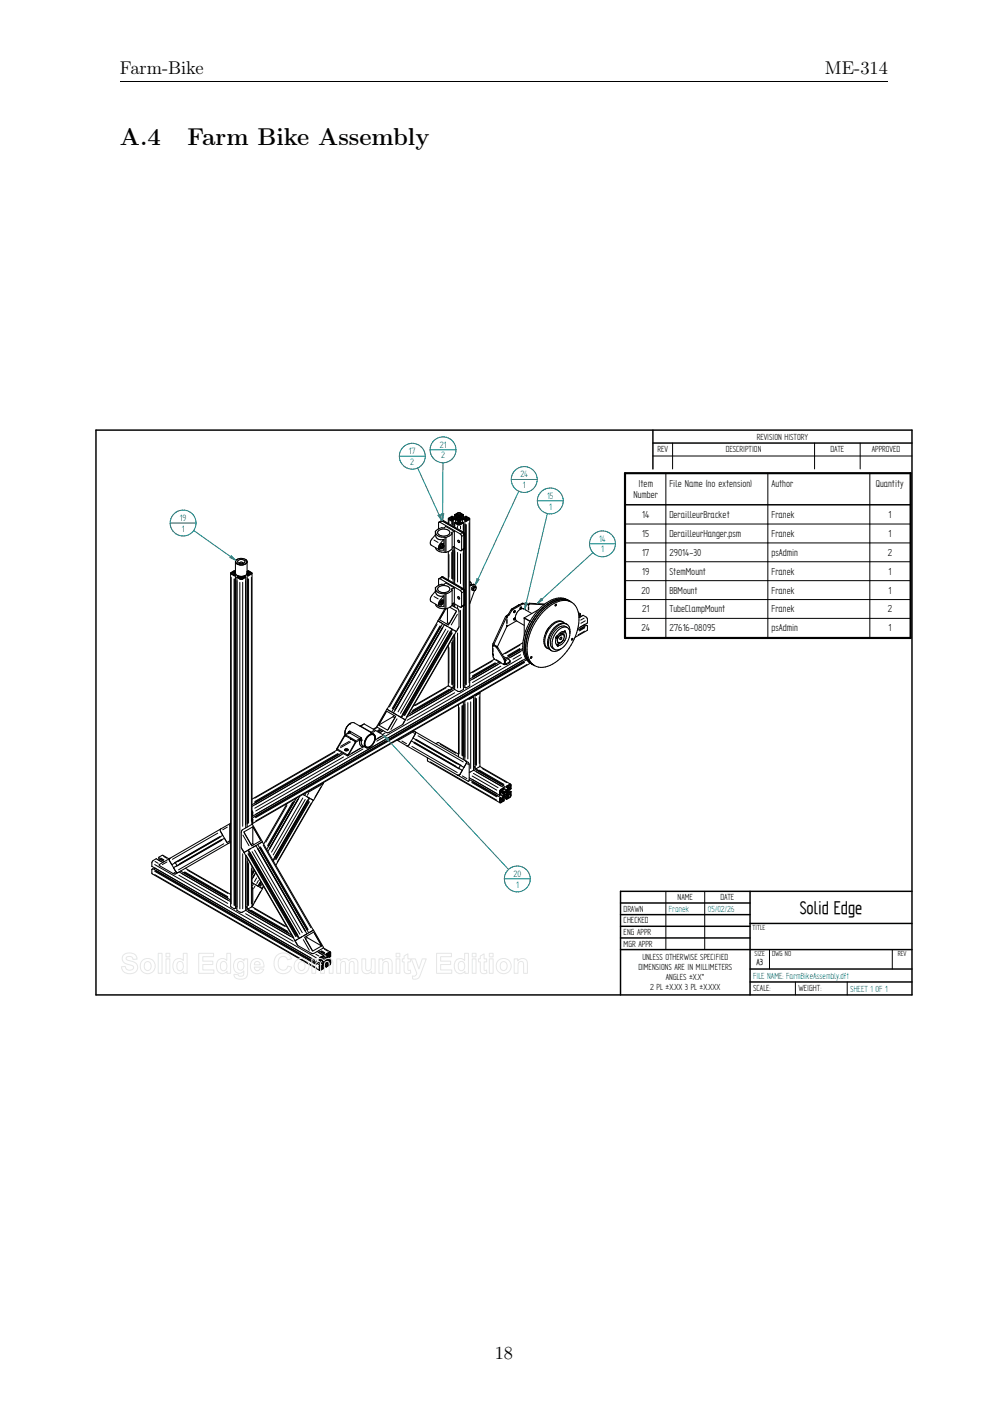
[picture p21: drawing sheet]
<svg xmlns="http://www.w3.org/2000/svg" width="210mm" height="297mm" viewBox="0 0 210 297" stroke-linecap="round" stroke-linejoin="round" font-family="sans-serif">
<defs><g id="words">
<g font-size="5.1">
<text x="25" y="30.1">A.4</text>
<text x="39.1" y="30.1">Farm Bike Assembly</text>
</g>
<text font-size="4.3" x="166.6" y="190.5">Solid Edge</text>
<g font-size="3.8">
<text x="25" y="15.5">Farm-Bike</text>
<text x="171.9" y="15.5">ME-314</text>
<text x="103.1" y="283.2">18</text>
</g>
<g font-size="2.4">
<text x="133" y="101.4">Item</text>
<text x="139.5" y="101.4">File Name (no extension)</text>
<text x="160.7" y="101.4">Author</text>
<text x="182.5" y="101.4">Quantity</text>
<text x="132" y="103.9">Number</text>
<text x="133.8" y="108">14</text>
<text x="139.5" y="108">DerailleurBracket</text>
<text x="160.7" y="108">Franek</text>
<text x="185.1" y="108">1</text>
<text x="133.8" y="111.9">15</text>
<text x="139.5" y="111.9">DerailleurHanger.psm</text>
<text x="160.7" y="111.9">Franek</text>
<text x="185.1" y="111.9">1</text>
<text x="133.8" y="115.8">17</text>
<text x="133.8" y="119.8">19</text>
<text x="139.5" y="115.8">29014-30</text>
<text x="139.5" y="119.8">StemMount</text>
<text x="160.7" y="115.8">psAdmin</text>
<text x="160.7" y="119.8">Franek</text>
<text x="184.9" y="115.8">2</text>
<text x="185.1" y="119.8">1</text>
<text x="133.6" y="123.7">20</text>
<text x="139.5" y="123.7">BBMount</text>
<text x="160.7" y="123.7">Franek</text>
<text x="185.1" y="123.7">1</text>
<text x="133.6" y="131.6">24</text>
<text x="133.8" y="127.6">21</text>
<text x="139.5" y="127.6">TubeClampMount</text>
<text x="139.5" y="131.6">27616-08095</text>
<text x="160.7" y="127.6">Franek</text>
<text x="160.7" y="131.6">psAdmin</text>
<text x="184.9" y="127.6">2</text>
<text x="185.1" y="131.6">1</text>
</g>
<g font-size="2.2" fill="#008080">
<text x="85.2" y="94.6">17</text>
<text x="91.6" y="93.3">21</text>
<text x="91.9" y="95.5">2</text>
<text x="85.5" y="96.9">2</text>
<text x="108.4" y="99.5">24</text>
<text x="108.9" y="101.7">1</text>
<text x="114" y="104">15</text>
<text x="114.4" y="106.2">1</text>
<text x="37.5" y="108.6">19</text>
<text x="37.9" y="110.8">1</text>
<text x="124.8" y="112.9">14</text>
<text x="125.2" y="115.1">1</text>
<text x="107" y="182.7">20</text>
<text x="107.5" y="185">1</text>
</g>
<g font-size="2.1">
<text x="137" y="94.3">REV</text>
<text x="151.2" y="94.3">DESCRIPTION</text>
<text x="157.6" y="91.6">REVISION HISTORY</text>
<text x="173" y="94.3">DATE</text>
<text x="181.6" y="94.3">APPROVED</text>
<text x="129.9" y="190">DRAWN</text>
<text x="141.2" y="187.6">NAME</text>
<text x="150.1" y="187.6">DATE</text>
<text x="129.9" y="192.5">CHECKED</text>
<text x="129.9" y="194.9">ENG APPR</text>
<text x="129.9" y="197.3">MGR APPR</text>
<text x="133" y="202.2">DIMENSIONS ARE IN MILLIMETERS</text>
<text x="133.8" y="200.1">UNLESS OTHERWISE SPECIFIED</text>
<text x="157.6" y="201.1">A3</text>
<text x="135.5" y="206.4">2 PL ±X.XX 3 PL ±X.XXX</text>
<text x="138.7" y="204.3">ANGLES ±X.X°</text>
<text x="156.9" y="206.6">SCALE:</text>
<text x="166.4" y="206.6">WEIGHT:</text>
</g>
<g font-size="2.1" fill="#008080">
<text x="139.4" y="190.1">Franek</text>
<text x="147.5" y="190.1">05/02/26</text>
<text x="156.9" y="204">FILE NAME: FarmBikeAssembly.dft</text>
<text x="177.2" y="206.7">SHEET 1 OF 1</text>
</g>
<g font-size="1.7">
<text x="156.8" y="193.9">TITLE</text>
<text x="157.2" y="199.3">SIZE</text>
<text x="160.8" y="199.3">DWG NO</text>
<text x="187" y="199.3">REV</text>
</g>
</g></defs>
<g fill="none" stroke="#000" stroke-width=".31">
<path d="M20 89.6h170v117.8h-170zM136 89.6v8.1M136 92.3h54M129.3 188.2h27M129.3 190.6h27M129.3 193.1h27M129.3 195.5h27M129.3 197.9h60.7M156.3 185.8v21.6M156.3 192.5h33.7M190 185.8h-60.7v21.6M156.3 202h33.7"/>
<path d="M156.3 204.7h33.7"/>
</g>
<g fill="none" stroke="#000" stroke-width=".21">
<path d="M136 95h54M140.1 92.3v5.4M169.7 92.3v5.4M179.2 92.3v5.4M48.3 119.4v.1M48.4 119.4v.2M48.5 119.4v.2M48.7 119.1v.2M48.7 119.7v.1M48.8 119.4v.1M48.8 119.7v.1M48.9 119.2v.1"/>
<path d="M48.9 119.4v.1M48.9 119.7h.1M49 119.2v.1M51.5 119.2v.1M51.6 119.2v.1M51.6 119.7h.1M51.7 119.4v.1M51.7 119.2v.1M51.7 119.7v.1M51.8 119.4v.1M51.8 119.1v.2M51.9 119.7v.1"/>
<path d="M52 119.4v.2M52.1 119.4v.2M52.3 119.4v.1M90.4 112.6l.9 .5M91.7 114.1h.1M91.9 113.5l-.2 .6M92 108.6l-.2 .2M92.3 108.5l-.1 .1M92.3 113.4v.1M93.5 108.5v.4M93.5 115.6v4.7M93.6 108.1v.1"/>
<path d="M93.8 108v.2M93.9 108v.2M94 107.8v.1M94 108.4v.1M94.1 108.9v.4M94.1 115.1v5.5M94.1 108.1v.1M94.2 108.3v.1M94.2 107.9h.1M94.2 108.1v.1M94.2 108.9v.4M94.2 114.7v6"/>
<path d="M94.3 108.3v.1M94.3 107.9v.1M94.4 107.8v.1M94.4 108.8v.6M94.4 114.7v6M94.5 108.1v.1M94.7 107.5v.3M94.7 109.2v.4M94.7 114.8v6.1M94.9 108.4v.3M94.9 107.6v.3M94.9 108.1v.1"/>
<path d="M95 108.4v.3M95 107.6v.2M95 107.2v.1M95 108.1v.1M95.1 107.5v.3M95.1 109v.1M95.2 108.1l-.1 .1M95.2 108.2h.1M95.2 107.1h.1M95.2 109.1v.1M95.3 107.4v.3M95.3 109.6v.4"/>
<path d="M95.3 115.1v6.2M95.4 108.7v.2M95.4 107.4v.2M95.4 107.1v.1M95.5 107.8v.1M95.5 109.1v.2M95.5 108.4v.1M95.5 107.6v.2M95.5 109.1v.1M95.6 108.5v.2M95.6 107.5v.3M95.6 109v.2"/>
<path d="M95.7 107.6v.2M95.7 109v.2M95.7 108.5v.2M95.8 108.4v.1M95.8 107.8v.1M95.8 109.1v.1M95.8 108.7v.2M95.9 107v.1M95.9 107.4v.2M95.9 108.6v.3M95.9 109.7v.5M95.9 115.4v6.2"/>
<path d="M96 107.4v.3M96 107.1h.1M96 109.1v.1M96 108.2h.1M96.1 108.1v.1M96.2 107.5v.3M96.2 109v.1M96.2 111.1l-.2 .1M96.2 108.1v.1M96.2 107.2v.1M96.3 107.6v.2M96.3 108.4v.3"/>
<path d="M96.4 108.1v.1M96.4 107.6v.3M96.4 108.4v.3M96.5 110.9l-.1 .1M96.5 114.4l-.2 .1M96.5 111.6l-.2 .1M96.5 107.5v.4M96.5 109.5v.9M96.5 115.2v6.8M96.8 111.4l-.1 .1M96.8 108.1v.1M96.8 114.2l-.1 .1"/>
<path d="M96.9 107.9v.1M96.9 109.3v33.3M96.9 107.9h.1M97 108.3v.1M97 109.3v33.4M97 108.1v.1M97.1 107.9v.1M97.1 108.4h.1M97.1 108.1v.1M97.1 109.3v33.4M97.2 107.8v.1M97.2 108.4v.1"/>
<path d="M97.4 108v.2M97.5 108v.2M97.6 108.1v.1M97.7 109v33.3M48.2 120.3v68.1M48.8 120.7v68M48.9 120.7v68M49 120.6v68M49.4 121v68M49.5 120v.1M49.6 120.1h.1M49.7 120.3v.1"/>
<path d="M49.9 120.5v.1M50 121.4v68M50 120.2v.1M50.1 120.4v.2M50.2 120.2h.1M50.2 120.4v.2M50.3 120.4v.2M50.3 120.2h.1M50.4 120.4v.2M50.5 120.2h.1M50.5 120.2v.1M50.6 121.4v50.8"/>
<path d="M50.7 120.5v.1M50.8 120.3v.1M50.9 120.1h.1M51 120v.2M51.2 121v50.9M51.5 120.6v51.1M51.7 120.7v50.9M51.8 120.7v50.8M52.4 120.3v50.9M90.4 124.3l.9 .5M91.1 130.1l-10 17.2M91.7 130.5l-10 17.2"/>
<path d="M91.8 130.5l-10 17.2M91.9 130.6l-10 17.2M92 120.4l-.2 .2M92.2 130.8l-10 17.2M92.3 130.8l-10 17.2M92.3 120.3h-.1M92.5 127.5l-.8 1.4M92.9 131.1l-10 17.3M93.4 131.5l-10 17.2M93.5 135v7.3M93.8 131.7l-9.9 17.2M94 131.8l-10 17.2"/>
<path d="M94.1 133.9v8.8M94.1 131.9l-9.9 17.2M94.2 131.9l-9.9 17.2M94.2 125.9v.2M94.2 133.7v9M94.4 125.9v.3M94.4 133.5v9.1M94.6 132.2l-9.9 17.2M94.7 126v.3M94.7 132.9v10.1M95.1 127.5l-1.5 2.5M95.3 128l-1.3 2.3"/>
<path d="M95.3 126.4v.3M95.3 131.9v11.5M95.5 130.8l-.3 .5M95.9 127.2v16.2M96.2 122.9l-.2 .1M96.5 122.7h-.1M96.5 123.4l-.2 .1M96.5 126.1l-.2 .2M96.5 127v16M96.8 123.2l-.1 .1M96.8 126h-.1M98.6 121.8h.1"/>
<path d="M98.8 122.7v.4l.3-.2M102.5 137.8l-4.1 2.4M102.7 135.1v.8M103.2 138.1l-4.7 2.7M103.2 138.2l-4.8 2.8M103.4 134.7l-.1 .1M103.4 137.5l1 .6M103.4 138.3l-4.9 2.9M103.6 135h.1M103.8 138.5l-5.3 3.1M104.3 138.9l-5.9 3.4M105.1 138.3h.1"/>
<path d="M105.1 137.3l-.1 .1M105.2 137.7h-.1M105.3 137.6h.1M105.3 137.5v.1M105.6 129.1v.8M105.8 128.2v.1M106 128h.1M106.1 138v.1M106.4 127.3h.1M106.7 127v.1M106.7 126.9h.1M108 126.1h.1"/>
<path d="M108.3 135.3l-2.5 1.4M108.3 135.2l-2.5 1.4M108.3 134.5l-3 1.7M108.3 135.5l-2.3 1.3M108.4 135.8l-2 1.2M108.5 136.5l-1.6 .9M108.7 137.1l-30.2 17.4M108.8 125.8h.1M108.9 137.6l-55.6 32.1M109.1 137.9l-56 32.3M109.2 138l-56 32.3M109.2 126.8l.1 .1"/>
<path d="M109.3 138.1l-56 32.3M109.7 126h.1M109.8 138.5l-56.5 32.6M110.1 126.5v.6M120.8 127.9l-.1 .1M120.8 128.1l-.1 .1M120.9 128.2l-.2 .1M121.3 128.4l-.4 .2M121.7 128.8l-.7 .4M121.7 130.6l-1 .6M121.8 130.7l-1 .6M121.8 131.5l-1.4 .8"/>
<path d="M121.8 130.8l-1.1 .7M121.9 130.1l-1 .6M121.9 129.4l-.9 .5M69.8 156.7l-16.7 9.7M70.4 157.1l-17.3 9.9M70.5 157.1l-17.4 10.1M70.6 157.2l-17.5 10.1M71 157.4l-17.9 10.3M71.6 157.8l-18.5 10.6M71.9 153.4l-.1 .1M72.1 156.2l-.2 .1M72.3 156.3l-.2 .1"/>
<path d="M72.5 157.2l-.1 .1M72.5 152.8l-.3 .2M72.8 154.5l-1.8 1M72.9 152.5l-.1 .2M73 154.6l-2.1 1.2M74.7 154.3l-.3 .3M74.7 154.1l-.3 .2M75 156l-1.8 1M75 151.3h.1M75.1 153.8l-.1 .1M75.6 156.1l-22.3 12.9M75.7 151l-.4 .2"/>
<path d="M77.2 152.6h.1M77.9 152.3l-.4 .2M78.1 152.4l-.4 .2M78.4 151.7l-.3 .2M79.1 152.1l-.4 .2M79.1 152.1l-.3 .2M79.3 152.2l-.3 .2M79.4 153.4l-.8 .5M79.7 152.4l-.4 .2M80.2 152.8l-.3 .2M80.4 148.5l-1.5 2.5M82.3 149.6l-1.4 2.5"/>
<path d="M82.7 149.8l-1.3 2.2M83.7 154.4l1 .6M84.3 150.3l-.3 .5M85.8 155.6l9.5 5.4M86.1 152.7l.3 .1M86.2 154.8l9.5 5.5M86.3 154.7l8.7 5M86.6 154.2l8.7 5M86.7 154.1l9.4 5.4M87.1 153.4l9.4 5.4M89.6 158.8l13.9 8M91.7 155.1l3.2 1.9"/>
<path d="M92.9 143.3l-6.4 3.7M93.5 143.7l-7.5 4.4M94.1 143.5l-8.3 4.8M94.1 143.7l-8.4 4.8M94.2 144.1l-8.8 5M94.6 143.1h-.1M94.7 144.4l-9.9 5.7M95.6 147.5v9.6M96.2 147.1v10.4M96.4 147.1v10.4M96.5 147v10.6M96.8 143.2l-.2 .1"/>
<path d="M96.9 146.8v11M97.3 159.2l.3 .1M97.5 146.4v11.8M97.7 145.6h.1M97.8 145.5v.1M97.9 145.5v.1M98.1 146.3v13.9M98.1 145.4v.1M98.3 145.2v.1M98.7 146v13.8M98.8 159.9l.1 .1M99 145.5v13.9"/>
<path d="M99.1 145.6v13.9M99.2 144.7h.1M99.3 145.6v13.9M99.3 144.7h.1M99.5 144.6h.1M99.6 144.5v.1M99.8 144.4v.1M99.9 145.2v13.9M32.3 179.5l.6 .4M32.9 179.2l.6 .4M33.4 179.1l.5 .3M33.4 178.9l.7 .4"/>
<path d="M33.5 178.8l.7 .4M34.1 178.5l.7 .4M34.8 179.7l-1 .5M45.4 173.6l-9.5 5.5M45.8 174.4l-9.5 5.4M45.8 174.5l-8.6 5M46.1 175l-8.7 5M46.2 175.1l-9.4 5.5M46.6 175.9l-9.4 5.4M47.4 172.4l-1 .5M47.7 175.3l-.3 .2M50.4 176.9l.3 .5"/>
<path d="M50.6 177.9v11.5M50.6 174.1l1.3 2.2M50.8 173.6l1.5 2.4M51.2 178.9v10.2M51.2 178.2l10 17.3M51.5 179.5v9.1M51.7 179.8v8.9M51.7 178l9.9 17.2M51.8 180v8.7M51.8 177.9l9.9 17.2M51.9 177.8l10 17.2M52.1 177.7l9.9 17.2"/>
<path d="M52.5 169.1h.1M52.5 170.8h.1M52.5 177.5l10 17.2M52.5 171.1h.1M52.5 169.1v.1M52.6 169.7l-.1 .1M52.6 170.9h-.1M52.6 169.2l-.1 .1M52.6 169.3h-.1M52.6 171.4l-.1 .1M52.6 169.5l-.1 .1M52.6 171.2l-.1 .1"/>
<path d="M52.8 172.4l1.4 2.5M53 177.2l10 17.2M53.6 176.8l10 17.3M53.7 176.8l10 17.2M54.1 176.6l9.9 17.2M54.1 176.5l10 17.3M54.2 176.5l10 17.2M54.8 176.1l10 17.3M59.8 167.9l-4.4 7.6M61 167.2l-5.2 9M61.2 167.1l-5.4 9.2M61.4 167l-5.5 9.5"/>
<path d="M62 166.6l-5.9 10.2M62.2 166.5l-6 10.4M63.1 166.3l-6.5 11.3M63.6 166.6l-6.7 11.6M63.7 165.3l-.1 .3M64 166.9l-6.8 11.8M64.2 167l-6.9 11.9M64.3 165.3l-.3 .4M64.3 167.1l-6.9 12M64.5 167.1l-7 12.1M64.9 167.4l-7.1 12.3M66.9 164l-1.3 2.2"/>
<path d="M96.3 161.7l1 .6M98.3 163.1l5.2 3M98.3 163l5.2 3M98.3 162.4l5.2 3M98.3 162.8l5.4 3.1M98.4 161.7l5.1 3M98.6 161.2l5.2 3M99.2 160.9l5.2 2.9M99.3 160.3l5.6 3.3M99.3 160.5l5.6 3.3M99.9 160.5l5.1 3M100.5 160.2l5.1 2.9"/>
<path d="M104.1 165.2h.1M104.2 166.6h.1M104.2 165.4l.1 .1M104.2 167.1l.1 .1M104.2 165h.2M104.2 166.9l.2 .1M104.3 164.9l.1 .1M104.3 166.5h.1M104.3 164.8l.2 .2M104.3 166.8l.2 .1M104.4 164.8l.1 .1M104.4 165.8l.2 .1"/>
<path d="M104.4 166.4v.1M104.4 164.7l.1 .1M104.4 164.7h.1M104.5 165.7l.2 .1M104.5 166.7h.1M104.5 165.2l.2 .2M104.5 166.6h.1M104.5 165.2l.2 .1M104.5 164.5h.1M104.6 166.3l.2 .1M104.7 166.8l.1 .1M104.7 166.7h.1"/>
<path d="M104.7 165.1l.2 .1M104.8 164.4v.1M104.8 164.8l.1 .1M104.8 166.6h.1M104.8 165l.2 .1M104.8 166l.2 .1M104.9 165.3l.1 .1M104.9 165.4h.1M105 165.9h.1M105 165.8h.1M105 165.7l.1 .1M105 165.7h.1"/>
<path d="M105.1 165l-.1 .1M105.1 166.3l.3 .2M105.1 164.5l.2 .2M105.1 166.2l.3 .1M105.2 164.4l.2 .2M105.2 166.1l.2 .1M105.3 166.1l.2 .1M105.4 165.7h.1M105.4 165h.1M105.5 164.9v.1M105.5 165.9l.2 .2M105.6 165.6l.1 .1"/>
<path d="M105.6 165.9l.2 .1M105.6 164.7l.1 .1M105.6 165.4h.1M105.6 164.9h.1M105.6 165.4l.1 .1M105.6 165.5l.2 .1M105.6 165.4l.2 .1M105.7 164.1h.1M105.7 166.3l.1 .1M105.8 163.8l.1 .1M105.8 164h.1M105.8 164.4h.1"/>
<path d="M105.8 165.4l.2 .1M105.8 165l.3 .2M105.9 165l.2 .1M105.9 164.9l.2 .1M105.9 165.3l.2 .1M105.9 164.1l.1 .1M105.9 166.2l.1 .1M106 164.8l.3 .1M106 164.1h.1M106 166.1h.1M106 163.8l.2 .1M106.1 164.3l.1 .1"/>
<path d="M106.1 164.4l.1 .1M106.1 163.7l.2 .1M106.2 164.2v.1M106.2 163.6l.1 .1M106.2 164.1l.2 .1M106.2 165.7h.1M106.3 165.3h.1M106.3 165.6h.1M32.2 182.3l33.7 19.4M32.2 180.2l33.7 19.4M32.2 181.6l33.7 19.4M32.2 180.9l33.7 19.4"/>
<path d="M32.3 181.5l33.7 19.4M32.4 181.4l33.7 19.5M36.5 181.8l-.3 .2M37.3 182.4l10.1 5.9M37.9 182.1l9.5 5.5M38.2 181.9l9.2 5.3M38.4 181.8l9 5.2M38.5 181.7l8.9 5.2M39.1 181.4l8.3 4.8M49.1 189.3h.2M51.2 190.4l9.9 5.8M51.3 189.1l.1 .1"/>
<path d="M51.7 190.1l8.8 5.1M51.8 189.7l8.4 4.9M51.8 189.5l8.3 4.8M52.4 189.7l7.5 4.4M52.4 181v7.4M52.8 181.4l-.2 .3M52.8 184.3l-.2 .3M52.8 181.5l-.2 .4M52.9 181.7l-.3 .4M53 189.4l6.3 3.7M53 182.2l-.3 .6M53.1 182.3l-.4 .6"/>
<path d="M53.1 184.7l-.3 .5M53.5 183l-.5 .7M53.8 183.5l-.3 .6M54.2 183.9l-.3 .5M54.3 185.8l-1.3 2.2M54.3 184.1l-.2 .4M54.4 184.3l-.2 .4M54.5 184.4l-.2 .3M54.8 184.8l-.1 .3M61.6 196.3l.3 .5M63.2 195.8l1.3 2.3M63.6 195.6l1.4 2.5"/>
<path d="M65.5 194.5l1.5 2.5M65.8 198.9l.7 .4M66.4 198.5l.6 .4M66.7 199.8l.2 .1M66.8 199.8l.1 .1M66.8 198.4l.7 .4M66.8 199.7l.2 .1M66.8 200l-.2-.1 .2 .1M66.8 199.6l.2 .1M66.9 198.3l.7 .4M67 199.4v.1M67 198.2l.7 .4"/>
<path d="M67.2 199.8l.1 .1M67.2 199.4h.1M67.2 199.7l.2 .1M67.2 200l.2 .1M67.5 199.5l.3 .1M67.6 199.4l.2 .1M67.6 197.8l.7 .4M67.9 200h.1M67.9 199.9v.1M67.9 199.9h.1M68 199.8h.1M68 199.7h.1"/>
<path d="M68.2 199v.1M68.2 198.9h.1M68.2 198.8l.1 .1M68.2 199.3l.1 .1M68.3 199.9l.2 .2M68.3 199.8l.3 .2M68.3 199.1h.2M68.4 199.7l.3 .2M68.4 199h.1M68.5 198.8l.2 .1M68.5 199.3l.1 .1M68.5 199.3h.1"/>
<path d="M68.5 198.7l.2 .1M68.6 199.2h.1M68.7 198.6h.1M68.7 199.1h.1M138.7 185.8v12.1M146.8 185.8v12.1M160.3 198v4M185.9 198v4M66.6 200.1v.1M66.6 201.5l.1 .1M66.6 200.4h.1M66.6 202l.1 .1"/>
<path d="M66.7 201.9l.2 .1M66.7 201.5h.1M66.7 201.8l.2 .1M66.8 201.4h.1M66.8 200.7l.3 .2M66.9 200.6l.2 .1M66.9 201.6l.1 .1M66.9 201.5l.2 .1M66.9 200.2l.2 .1M67.1 201.3l.1 .1M67.1 201.8l.1 .1M67.1 201.7h.1"/>
<path d="M67.2 200.1l.1 .1M67.2 201.6h.1M67.3 201.5v.1M67.3 200.9l.1 .1M67.3 200.3h.1M67.4 200.7l.1 .1M67.4 200.7h.1M67.4 200.9h.1M67.5 200.7h.1M67.5 200h-.1M67.5 201.3l.3 .1M67.6 201.1l.2 .2"/>
<path d="M67.7 201l.2 .2M67.7 201l.2 .1M67.9 200.6v.1M67.9 200.6h.1M67.9 200.6l.2 .1M67.9 200.9l.3 .1M68 200.8l.2 .1M68 200.3l.1 .1M68 200.5l.2 .2M68 200.5l.2 .1M68.1 201.3h.1M68.3 200.2l.2 .2"/>
<path d="M68.3 200.3l.2 .2M68.3 200l.2 .1M68.4 201.2h.1M68.4 201l.1 .1M68.7 200.6l.1 .1M68.7 200.2l.1 .1M68.8 200.5h.1M165.7 204.7v2.7M176.5 204.7v2.7"/>
</g>
<g fill="none" stroke="#000" stroke-width=".22">
<path d="M48 119.5l.8 .5 .2-.1M48 119.5v69.4l.8 .5 .2-.1v-69.4M48.2 119.4a.48 .48 0 0 1 .7 .1 .48 .48 0 0 1-.7 0zM48.7 119.1v.2h.3M48.7 119.1v.2M48.7 119.1h.3l-.2-.1-.8 .5M48.9 119.5h.1M49 119.5h.1M49 119.4l.4 .5 .9 .3M49 117.1v2.4M49.1 119.6l-.5 .2 .4 .1M49.4 119.9v.1"/>
<path d="M49.4 116.6l-.4 .5M49.6 116.8a.9 .9 0 0 1 1.4 .3 .91 .91 0 0 1-1.5-.1zM50.6 117.4a.37 .37 0 0 0-.3-.3 .37 .37 0 0 0-.4 .3M51.1 120l-.8 .2M51.1 120h.1M51.1 116.6l.2 .1M51.1 116.6h.1M51.3 116.7a1.52 1.52 0 0 0-2.2 .3 1.33 1.33 0 0 0 2.2 .4l.1-.4M51.3 116.7l.2 .3M51.4 119.6l.5 .2h-.4M51.5 119.4h.1M51.5 119.4a1.33 1.33 0 0 1-1.9 .6"/>
<path d="M51.5 117a1.42 1.42 0 0 1-2.3 .4l-.2-.3M51.5 117.1v2.3M51.5 119.1v.2M51.5 119.5h.1M51.5 119.9v52.5M51.5 119.1h.3M51.5 119h.3l.7 .5M51.5 119.8v.1M51.5 119v.1M51.6 119.5h.1M51.6 119.4l.5-.2 .3 .3a.46 .46 0 0 1-.8 0zM51.8 119.1v.2"/>
<path d="M51.8 119.1v.2h-.3M52.5 119.5v52.3M52.5 119.5l-.7 .5-.3-.1M90.7 110.7l.9-.6 .9-.1 .4-.3 1.8 1.1M90.7 110.7v.7M90.7 110.7v.8M90.7 111.4a1.18 1.18 0 0 0 1.8 1M90.7 114.1a1.7 1.7 0 0 0 2 1M90.7 111.4l-1 1.3v.7l.1 .2 1.7 1M90.8 111.1a1.68 1.68 0 0 0 1.9 .9M91.3 110.7a1.58 1.58 0 0 1 2.4 .3 1.47 1.47 0 0 1-2.5 0zM91.5 108.8l-.1 1.4"/>
<path d="M91.5 108.8l4.5 2.6 .2 .4-.1 3M91.6 114.1l.1 .1M91.7 113.7l-.1 .2M91.9 114.3h.1M91.9 108.6l4.6 2.5 .2 .4-.1 3M91.9 108.6l-.4 .2M91.9 108.6l.4-.1 4.3 2.5 .2 .4v2.8l-.2 .3M92 114.2h-.4M92 114.2h.1M92.1 114.2v-.3l.3-.2 .1 1-.9-.1M92.1 114.2h.1M92.2 113.3h.1"/>
<path d="M92.2 113.3l-.3 .1M92.2 113.3l.2 .3M92.3 114.2h-.1M92.4 113.6v-.3h-.4l-.4 .5v.5h.4M92.4 113.6l-.3-.1-.3 .3v.2l.3 .2-.1 .1M92.4 113.6l.1 .1M92.4 113.6l-.3 .2-.1 .4M92.5 112.4v1.3M92.5 113.7v.1M92.5 112.4l-1.1 1.3v.7l.2 .2M92.5 113.9l-.3 .3M92.7 115.1h.2"/>
<path d="M92.7 112v3.1M92.7 112h.2M92.9 112v3.1M93.4 108.1l.7 .6 .3-.2M93.4 108.1v1M93.4 114.9v6M93.6 108l.3-.1 .4 .3-.5 .2-.3-.2zM94.1 107.8v.2M94.1 111v.2M94.2 111.3l-1.3 .7M94.2 111.3v3.1l-1.3 .7M94.4 107.7l-.3-.1-.7 .5"/>
<path d="M94.4 107.7l-.3 .1M94.4 108.5h-.4l.2-.2a1.18 1.18 0 0 1 1.2 .3v.4h-.4l.1-.1M94.4 108.2h.1M94.4 107.7v.3M94.4 108.5v1.2M94.4 114v7.5M94.4 108.2h.6M94.5 114l1.6 .8M94.7 110.8v3.1l-.5 .2M94.7 110.8l-.6 .1 .1 .4M94.7 107.3l.2 .1 .2-.1M94.7 107.3v.7"/>
<path d="M94.7 109v.8M94.7 114.1v7.5M95 108.2h.1M95 108l-.6 .2M95 108h.1M95 108l.2 .2M95.1 107.3v.6M95.1 108.9v.2M95.1 107.3h-.1h.4v.4l-.4 .3h-.8l-.2-.1 .1-.1M95.1 108.9l-.4 .1M95.2 107.1l.3 .2M95.2 108.2h-.2"/>
<path d="M95.2 107.1l.5-.2 .3 .2M95.2 109.1l.4-.2 .4 .2M95.2 107.1h.1M95.2 109.1v.1M95.3 108.1l.2-.1 .4 .1a.28 .28 0 0 1-.3 .2 .28 .28 0 0 1-.3-.2zM95.4 107.8h.1M95.4 112.6l.3 .2v.3l-.3-.2zM95.5 107.8h-.1M95.5 107.8h.1M95.5 107.9h.1M95.5 108.4v.1M95.5 108.5v.3"/>
<path d="M95.5 108.5h.1M95.5 107.9h.3M95.5 108.4l.3 .1M95.5 108.4h.1M95.5 107.5v.3M95.5 107.3v.1M95.5 108.8h.1M95.5 107.5h.3v.4M95.5 107.5h.1M95.8 107.7v.1M95.8 107.8h.1M95.8 108.5h.1"/>
<path d="M95.8 107.9h.1M95.8 108.5v.3h-.3M96 107.1h.1M96 109.1v.1M96 108.2h.2M96 107.1l-.5 .3M96 109.2l-.5 .1-.3-.1M96.2 107.3v.6M96.2 108.9v.2M96.2 107.3h.1l-.5 .1 .1 .4a1.2 1.2 0 0 0 1.3 .1l-.1-.1M96.2 108.9l.3 .1M96.2 108l-.1 .2"/>
<path d="M96.2 108h.1M96.2 108l.7 .2h-.7M96.5 109l-.9 .4-.9-.4M96.5 107.3l-.2 .1-.1-.1M96.5 107.3v.7M96.5 107.3l-.9-.5-.9 .5M96.5 109v1.9M96.5 114.5v8.2M96.6 114.5l-.5 .3M96.9 108.5l.4-.1-.3-.1a1.09 1.09 0 0 0-1.2 .3l.1 .4h.4l-.1-.1M96.9 107.7l.2-.1 .8 .5M96.9 107.7v.3"/>
<path d="M96.9 107.7v.1M96.9 108.1l.6-.2 .2 .3-.3 .2zM97.1 107.8h-.2M97.1 107.8v.2M97.9 108.1l-.8 .6-.2-.2M97.9 108.1v34.7l-.8 .6-.2-.2v-34.7M49.4 120.3v69.4l.9 .5 .9-.5M49.7 120.3v.1M49.7 120.3l-.1-.1-.2 .1M49.9 120.5l.3-.3 .5 .3a.46 .46 0 0 1-.8 0zM50.1 120.1l-.2 .3h-.3l.1-.1M50.2 120.2h.1"/>
<path d="M50.4 120.2v.1M50.4 120.1l-.1 .1M50.5 120.1l.1 .3h.3l-.1-.1M50.8 120.3l.2-.1 .2 .1M50.8 120.3v.1M51.2 120.3l-.9 .5-.9-.5M51.2 120.3v52.3M90.7 122.5v.8M90.7 122.5l.9-.6 .9-.1 .4-.3 1.8 1M90.7 122.5v.7M90.7 125.9a1.67 1.67 0 0 0 2 1M90.8 122.8a1.65 1.65 0 0 0 1.9 .9"/>
<path d="M91.2 129.4l3.8 2.2M91.3 122.4a1.73 1.73 0 0 1 2.4 .2 1.02 1.02 0 0 1-1.4 .9l-1-.4-.1-.3zM91.5 120.6l-.1 1.4M91.5 120.6l4.5 2.5 .2 .5-.1 2.9M91.6 126l.1 .1M91.8 125.6l.3 .1M91.9 120.3l4.7 2.7v3.3M91.9 120.3l-.4 .3M91.9 120.3l.4-.1 4.4 2.7 .1 3.1-.2 .3M91.9 126.1h.1M92 125.4h.2M92.2 125.4l-.1 .3"/>
<path d="M92.2 125.4l-.1-.1-.3 .4 .1 .1 .2-.1M92.2 130l-10.6 18.4M92.2 125.1h.1M92.3 125.1l.1 .4-.5 .6M92.3 125.1a.6 .6 0 0 0-.6 .3 .6 .6 0 0 0 .1 .7h.1M92.4 125.6h.1M92.4 125.6v-.5h-.4l-.4 .4v.6h.4M92.4 125.6l-.4 .5M92.5 124.2a1.18 1.18 0 0 1-1.8-1l-.8 1.1-.2 .8 .1 .3 1.7 1M92.5 124.2l-1.1 1.3v.6l.2 .3M92.5 124.2v2.2h-.9M92.6 130.2l-10.6 18.4"/>
<path d="M92.7 126.9l-12.1 20.9M92.7 123.7v3.2M92.7 123.7l.2 .1M92.7 126.9h.2M92.9 123.8v3.1M93.2 129.8l.4 .2M93.2 126.8v3M93.2 129.8l-.1 .2M93.4 134.5v8.4M93.7 126.6l1.4 .8-1.7 2.9-1.8-1.1 1.3-2.3M93.7 130.8l.4 .3M94.1 122.8v.1"/>
<path d="M94.2 131.1l-10.7 18.4-.4-.2M94.2 126.2l1.2 .7 .2 .4v3.3l-.6 1M94.2 123v3.2l-1.3 .7M94.2 123l-1.3 .8M94.3 131.2l-10.6 18.4M94.4 132.8v10.4l-.2 .2-.8-.5M94.4 125.8v.5M94.5 125.7l1.6 .8M94.6 131.3l.4 .3M94.7 122.5v3.1l-.5 .2M94.7 122.5l-.6 .2 .1 .3M94.7 125.8v.7"/>
<path d="M94.7 132.2v11.5M95.1 131.6l-10.7 18.4M95.4 124.4l.3 .1v.4l-.3-.2zM96.5 126.3v17.4l-.9 .4-.9-.4M96.6 126.3l-.5 .2M97.9 121.3l.3 .2-.1 .4-.2-.2M97.9 121.3h.1M98.3 122.5v.4l.2 .2M98.3 122.5l.2 .2M98.5 122.7v.4M98.6 122.2l.5 .1M98.6 122.2l-.3 .3"/>
<path d="M98.6 122.2l.3 .1M98.6 122.9l.1 .2M98.6 123.1h-.1M98.7 123.1h.2M98.9 122.3h.2M98.9 122.3l-.4 .4M98.9 123.1l-1 2.7M99 121.9l.1 .4M99 121.9l-1.1 .2M99 121.9l-.3-.1-.8 .2M99.1 122.4l.1 .3-.3 .4M99.1 122.4l-.3 .1-.2 .4"/>
<path d="M99.1 122.4l-.4 .1-.1 .5M99.1 122.3v.1M102.6 134.6v1.6M102.6 134.5h.2M102.6 134.5v.2M102.6 136.2l.2 .4M102.6 136.2h.1M102.7 134.2h.2M102.7 136.3h.1M102.7 134.2l-.1 .3M102.8 134.6l-.2 .1M102.8 136.6l-.1 .3 .3 .5"/>
<path d="M102.8 134.5l.2-.1 .6 .4 1.5 2.5 .2 .9-.4 .3M102.8 136.6h.1M102.8 134.5l.7 .5 1.5 2.4 .1 .9M102.8 134.5l-.2 .2M102.9 134.2v.3M103 137.4l-5.1 3M103 137.4l1.9 1.1M104 138l-6.1 3.5M104.3 138.1l-6.4 3.8M104.9 136.8l1.4 1M104.9 138.5h.3M105.2 138.3l-.3 .2"/>
<path d="M105.2 138.3v.2M105.2 138.5h.3M105.2 138.3h.3M105.2 137.4l.2 .3M105.3 137.6l.1 .1M105.4 137.7l-.1 .1M105.5 128.3l.2 .1M105.5 128.3v.2M105.5 138.3v.2M105.6 130.5h.1M105.6 128.5h-.3l-2.6 5.7M105.6 128.5l-2.7 5.7"/>
<path d="M105.6 130.3h.1M105.6 130.3v.3l-2 4.2M105.6 130.3l.1 .2M105.6 128.7h.1M105.7 128.4l-.1 .4v-.3M106.3 137.8l-.1 .3-.7 .4M106.3 137.8l-.8 .5M107.1 127.3l-.1 .2M107.1 128.9l-.1 .1M107.2 128.8h.1v.4h-.2l-.1-.2M107.2 128.8l-.2 .3M107.2 128.8l-.2 .2"/>
<path d="M107.2 127.3l-.2 .3M107.2 127.3h.1v.2l-.2 .2-.1-.2M107.2 127.3l-.2 .2M107.6 129.4l-1.9 1.1M108.3 126l-1.8 1.1M108.4 126.7l.1 .2M108.4 126.7h.1M108.5 126.7l-.1 .1M108.5 126.6l-.1 .1M108.5 126.5v.2M108.5 126.5l.2 .1-.2 .3M108.5 126.5l-.1 .2"/>
<path d="M108.5 126.9a1.97 1.97 0 0 0-1 2.4l1.7 1M108.9 135.1l-3.5 2.1M108.9 134l-4.3 2.5M108.9 135.5l-3.2 1.8M109.1 126.9l1.7 1M109.1 126.9h-.6M109.2 125.8h-.5l-2.3 1.4a1.51 1.51 0 0 1-.9 1.1M109.2 125.8l-2.4 1.3-.8 1.1-.3 .2M109.2 126.9l.1 .1M109.2 125.8l.5 .3 .3-.2M109.2 126.8v.1M109.2 126.8l.2 .3"/>
<path d="M109.2 126.8l-.1 .1M109.2 128.8v3.7M109.2 128.8h.1M109.2 128.8l1.2 .7M109.3 127l.1 .1M109.3 127h.1M109.5 137.3l-56.9 32.8M109.5 137.3l.6 .7 .7 .4M109.7 137.5l-57.2 33M110 125.9l-.2-.1-.4 .2M110 125.9l.1 .2M110.2 125.9l-.2 .1"/>
<path d="M110.2 125.9l-.1 .2M110.3 125.9l3 .1M110.3 125.9l-.2 .2M110.3 125.7l3.2 .2M110.3 125.7l-.1 .2M110.3 125.7v.2M110.6 136.9h.2l-.1 .3-.2-.1zM110.8 138.4l.3 .2M110.8 138.4l-.3-.2-57.9 33.4M111.1 138.6l.3 .1M112.2 127l-3 1.8M112.3 127a10.8 10.8 0 0 0-3.2 9.4l.4 .9"/>
<path d="M113 127.7a6.5 6.5 0 0 1 5-2.5 3.2 3.2 0 0 1 2.6 3.4 11.5 11.5 0 0 1-6.5 10.3 3 3 0 0 1-4.3-3 11.5 11.5 0 0 1 3.2-8.2zM113.6 126.3a11.5 11.5 0 0 0-4.3 9.8l.3 1 .8 1M114.1 131.2l-.4 .8M114.1 131.2a3.2 3.2 0 0 0-.4 3.7l.4 .3M114.1 135.2l.4 .1M114.3 130.8l-.2 .4M115.7 126h.2l-.1 .3-.2-.1zM115.8 132.9l.1 .1M115.8 132.8v.1M115.8 132.8l.1 .1M115.8 132.9h.1M115.9 132.9h.1"/>
<path d="M115.9 132.7l-.1 .1M115.9 132.7l.1 .1M115.9 132.9v.1M116 132.9h.1M116 132.6l-.1 .1M116 132.6h.1M116.1 132.6h.1M116.1 132.6h-.1M116.1 134.4l.2 .1 .1-.1-.1-.2-.3 .3M116.1 132.6l-.1 .2M116.1 132.5l-.2 .4M116.1 132.5v.1"/>
<path d="M116.1 132.5l.1 .3-.3 .1M116.3 132.9l-.1 .2a.54 .54 0 0 0 0 .7 .54 .54 0 0 0 .7 .1M116.3 132.8h-.1M116.3 134h.1M116.5 132.5l-.2 .4M116.5 132.5a.89 .89 0 0 0 0 1.5M116.8 132.1l.3 .2M116.8 132.9h.2l-.2 .4-.2-.1zM116.8 133.9l-.4 .1M116.8 133.9h.1M116.9 133.9l-.4 .1M116.9 135.2l-1.1 .5-.9-.1"/>
<path d="M117.1 132.3l-.4 .2v-.2l-.2 .2M117.1 132.1v.2M117.1 132.1l.3 .1M117.2 132.1l-.2-.1 .1 .1M117.2 132.1v-.2l-.5 .2-.2 .4M117.2 132.1h.2M117.3 129.7a2.29 2.29 0 0 0-3 1.1l-.2 .4M117.4 133.3v.1M117.4 132.1l.1 .1M117.4 133.3l-.5 .6M117.4 133.4l-.5 .5M117.4 133.4l.3 .1"/>
<path d="M117.4 132.2l.2 .4M117.5 132.2l.1 .4M117.5 131.6l.2-.1 .1 .2M117.5 131.6l-.7 .2-.7 .8M117.5 131.6v.4M117.5 131.6l.3 .1M117.6 132.6h.1M117.6 132.6l-.2 .7M117.6 129.9a1.68 1.68 0 0 0-2.4 .3 4.2 4.2 0 0 0-1.5 4.6l.4 .4M117.8 131.7a2.18 2.18 0 0 1-1.5 2.9l-.1 .1a1.36 1.36 0 0 1-.3-1.7M117.9 130a2.69 2.69 0 0 0-3.1 1.6 3.2 3.2 0 0 0-.3 3.7l.4 .3M117.9 130l.2 .1"/>
<path d="M117.9 130l.7 .6 .1 1.4M117.9 130a3.1 3.1 0 0 0-3.1 2.1 2.7 2.7 0 0 0 .1 3.5M118.2 130.8a2.42 2.42 0 0 1-.1 3.2 2.27 2.27 0 0 1-2.6 1.4M118.2 130.8a2.46 2.46 0 0 0-2.8 1.7 2.32 2.32 0 0 0 .1 2.9M118.2 130.8a1.81 1.81 0 0 0-2.7 .8 2.96 2.96 0 0 0-.5 3.4l.5 .4M118.4 125.1l.3 .2M118.4 125.1a4.5 4.5 0 0 0-4.8 1.2M118.4 125.1a4 4 0 0 0-4.6 .6l-1.5 1.3M118.7 125.3a4.5 4.5 0 0 0-4.8 1.1 11.5 11.5 0 0 0-4.3 9.8l.5 1.4 1 1M118.7 125.3l.3 .2M119.1 133.1h.2l-.2 .3zM120.3 131.4l1.8-1.1 .3 .1-.1 1-2.5 1.5"/>
<path d="M120.5 127.7l.4 .3v.2l-.3 .2M120.6 128.7l.8-.4 .7 .3 .3 .4v.8l-2 1.2M120.7 128.3l.1 .3M121.8 130.2l.1 .3M70.2 156.3l-17.7 10.3M71.3 156.9l-18.8 10.8M71.6 157.1l-19.1 11M71.8 156.2l.3-.1 .4 .1a.34 .34 0 0 1-.3 .3 .34 .34 0 0 1-.4-.3zM71.8 153.4h.2l2 1.2-1.6 2.7-2.1-1.2zM71.8 153.2h.2l2.2 1.3-1.8 3-2.3-1.3zM71.9 152.7h.1M72.3 151.4l-.4 .9v.8"/>
<path d="M72.3 151.4l-.4 1.3M72.4 156.2l-.4 .3M72.5 152.7h.1M72.5 152.7v.1M72.5 156.3l-.3-.1-.4 .1M72.6 152.6h.1M72.6 152.5h.1M72.7 152.7l-.8 .5M72.7 152.7h.1M72.7 152.5h.1M72.7 151l.5-.3 .4-.1 4.3 2.4M72.7 152.4h.1"/>
<path d="M72.8 152.7l2.1 1.3M72.8 152.7h.1M72.9 152.4l-.3 .1M72.9 152.4h.1M73 152.4h.1M73 152.4l2.2 1.3M73 150.8l-.7 .6M73 153.9l.2 .2M73 150.7h.1M73 153.9l1 .6M73 153.9h.1M73.1 154h.1"/>
<path d="M74.9 151.3h.2M74.9 154h.1M75 154.2a.88 .88 0 0 0-.1 1 .88 .88 0 0 0 .9 .4l-3.3 1.9M75 154.2l.3 .1M75 154.2h.1M75 154h.1M75 154.1h.1M75.1 151.3l.8-.4 4 2.3-1.8 1.1M75.1 151.3h.1M75.1 151.3l2.2 1.3M75.2 153.7h.1M75.2 153.8h.1"/>
<path d="M75.3 153.8v.1M75.3 153.9v.1M75.3 154.3h.1M75.3 154.3v.6l.1 .4 1 .6 .6-.2M75.3 154v.1M75.3 154.1h.1M75.3 154.2h.1M76 154.7l.1 1M76.5 153.6a.85 .85 0 0 1 .9-.6 .85 .85 0 0 1 .8 .6 2.18 2.18 0 0 1-1.7 2.3 1.09 1.09 0 0 1-.3-1.8zM76.7 153.5a.75 .75 0 0 1 1.1-.3 .75 .75 0 0 1 .2 1.1 1.62 1.62 0 0 1-1.7 1.4 1.5 1.5 0 0 1 .4-2.2zM77 155.7h.1M77.3 152.6h.1"/>
<path d="M77.4 152.6h.1M77.4 152.7h.1M77.5 152.7h.1M77.5 152.8h.1M78.2 153.7a.78 .78 0 0 0-.6-.8 .78 .78 0 0 0-.9 .4l-.7 1.1M78.2 153.8h.1M78.5 151.5l-.7 .5M79.5 152.1l-.7 .5M79.8 152.3l-.7 .4M80.6 148.2l1.8 1.1-1.6 2.9-1.9-1.1zM80.6 147.8l3.9 2.2-.7 1-3 1.7-2.3-1.2zM81.9 149.4l.4 .2"/>
<path d="M81.9 149.4l-3 1.7M82.1 149.1l-.2 .3M84 149.8l.4 .2M84.8 155.5l10.5 6.1h.2l.3-.2 1.4-2.3M85.6 154.5l-.4 .7M85.7 154.4l10.5 6.1-.4 .9-.3 .2M86 153.8l10.7 6.1M86.5 152.5l10.5 6.1M86.5 152.5l-.4-.2-.1 .3-2.8 1.6-.5 .1 2.1 1.2M86.5 152.5v.4l-1.3 2.4-.4 .2M86.5 153l-.4 .7M89 157.9l.1 .7 15.1 8.7"/>
<path d="M90.8 155l.6-.2 4.1 2.4M93.4 142.9l-7.3 4.3M94.4 143h.3M94.7 143.7l-9.9 5.7M94.7 143.3l-9.6 5.6M95.5 146.9v10.8M95.9 159.5l-.3 .6M96.5 146.3v12M96.5 143h.4M96.7 159.9h.1M96.8 146.1v12.4M97 158.6l.5 .3 .2 .4v3.5l-2.3-1.2"/>
<path d="M97 158.6l.2 .3-.5 1M97.1 158.7l.1 .3M98.1 145.4h.1M98.1 145.4l-.4 .2M98.3 145.3h.1M98.4 145.2l-.2 .1M98.5 145.1l.2 .1M98.7 145.2h.1M98.7 159.8h.3M98.7 145.2v15.3M98.7 145.2l-.8 .5h-.3M99 144.9v15.1l.2 .2 .7-.5"/>
<path d="M99.4 144.6l-.2 .1M99.5 144.6h.1M99.9 144.4l-.4 .2M100 144.3v.1M100 159.7l6.4 3.7M100 144.4l-.7 .5-.3-.1M100 144.4l-.1 15.3M32.5 179h.1M32.5 179l-.8 .6v1l34.8 20.1M32.6 179l1.3 .8M33.3 179.1l-.1 .3M35.2 179l-1.3-.7-.8 .3v.4l1.1 .6"/>
<path d="M35.4 178.9l-.1 .5 1.4 2.3M35.4 178.9l-2.2 1.3v.2l3 1.7h.4l.5-.3M35.4 178.9h.1M36.5 179.8l.4 .6M46 173.3l.4 .7M46 172.8l-.1 .4 1.4 2.4 .4 .1M46 172.8l2-1.2-.1 .5v3.1l.1 .3-.3 .2M46 172.8l-10.6 6.1M46.4 174.1l-10.6 6.1-.5-.9 .1-.4M46.8 174.7l-10.6 6.1 .6 1h.3M46.8 174.8l.4 .7M47.7 175.7l-10.6 6.1"/>
<path d="M50.4 173l2.1-1.2 2.2 3.6-3.9 2.3-.5-1.1v-3.1zM50.8 173.4l1.9-1.1 1.6 2.9-1.8 1.1zM50.8 177.7l10.7 18.4M51.2 178.3v11.4M51.3 177.4l-.4 .2M51.5 178.8v10.5l.3 .1 .7-.4M51.6 177.2l10.6 18.4M52.2 176.9l-.4 .2 10.6 18.4M52.5 169l.2 .4-.1 .7M52.5 170.8v.2M52.5 171.1v.5M52.5 170.6l.2 .2-.1 .8"/>
<path d="M52.5 169.6v.2M52.5 169.1l.1 .5M52.5 169.5v.1M52.5 170l.1 .1M52.5 169.6h.1M52.6 169.7l-.1 .1M52.6 171.6l-.1 .1M52.7 172.3v3.5M52.7 175.8l.1 .3M52.7 175.8l-.4 .2M53.3 176.3l-.6 .3M53.3 176.2l10.6 18.4"/>
<path d="M53.7 176l10.6 18.4M54.5 175.6l-.6 .3M54.6 175.5l10.7 18.4M59.8 167.5l-4.9 8.4M61.8 166.4l-6.2 10.6M62.5 165.9l-6.7 11.6M63.4 165.7l-.3-.1 .8 .4M63.9 166l.5 .3-7.5 13M64.5 166.4l-7.6 13.1M64.8 166.5l.4 .3M65.3 166.8l-7.8 13.5M67.4 163.1l-.2 .3-2.7 1.6-.5 .1"/>
<path d="M67.4 163.3l-2.1 3.5-1.4-.8M97.8 162.1l6.3 3.7M97.8 162.5l6.5 3.7M98.7 160.5l-.9 .4M98.7 160.5l6.3 3.7M98.7 160.2l6.8 3.9M104.2 166.8l.4-.3a.44 .44 0 0 1-.3 .7zM104.2 165.4l.1 .1M104.3 164.7l.3-.2v.4l-.4 .3zM104.3 165.5l-.2 .3M104.3 165.5h-.1l.2-.3 .4 .1a1.21 1.21 0 0 1-.5 1.3l-.1-.1 .1-.2M104.3 166.2v.1"/>
<path d="M104.3 166.2l-.2 .2 .1 .9M104.6 164.5h.1M104.6 166.5v.1M104.7 166.8l.1 .1M104.7 164.4l.2 .1M104.8 166.5l.2 .1M104.9 165.8h.1M104.9 165.4h.1M104.9 166.2l.6 .4M105 165.7l-.4 .7 .4-.4M105 165.7l.1 .1M105 166.6v.3l-.8 .4"/>
<path d="M105 166.6l-.2 .3M105 164.2v.2l-.1 .1M105 165.7h.1M105 164.2l-.8 .5-.1 1.1M105 166h.1M105 165.1h.1M105.1 165.8h.1M105.1 165.8v.1M105.1 165.1h.1M105.1 165.1l-.2 .3M105.1 165.1l-.4-.1-.1 .2 .3 .2M105.2 166l.5 .3"/>
<path d="M105.2 165.2l.1-.1a.27 .27 0 0 1 .1 .4 .27 .27 0 0 1-.3 .1zM105.4 165.6l.2 .1M105.4 165h.1M105.4 165.6l.1 .1M105.5 165.7h.1M105.5 164.8h.1M105.5 164.8v.2M105.5 164.1l.3-.3 .1 .2a1.15 1.15 0 0 1-.9 1l-.3-.3 .1-.3 .1 .1M105.7 165.4l-.3 .2M105.7 165.4h.1M105.7 165.4l.2 .2-.1 .2-.2-.1M105.7 164.9h.1"/>
<path d="M105.7 164.9l-.2 .1M105.7 166.3v.1l.2-.4-.4-.2a1.17 1.17 0 0 0-.8 1l.1 .1M105.7 166.3h-.2v.3M105.7 165l.5 .3M105.8 164.7l.7 .3M105.9 164.3h.1M105.9 164.3l-.4 .5M105.9 164.3l-.2 .6M105.9 164.2h.1M105.9 165.7l.5-.2a.49 .49 0 0 1-.5 .7zM106 163.7l.4-.1a.45 .45 0 0 1-.5 .6zM106 164.4l.2 .1"/>
<path d="M106.2 164.1l.2 .2M106.2 165.3h.1M106.2 164.5h.1M106.4 164.3l-.1-.2-.2 .1a1.19 1.19 0 0 0-.3 1.2l.3 .2 .3-.4-.1 .1M106.4 164.3l-.2 .2M106.4 163.4l.1 .9-.2 .2M106.4 163.4l-.8 .4-.1 .3M106.5 165l-.1 1-.9 .6M106.5 165l-.3 .3M31.8 181.1h.1M31.8 181.1l-.2 .2 .1 .8 34.9 20.2M31.9 181.1l34.8 20.1"/>
<path d="M32.3 180.9l-.2 .3M36.7 181.8l.3 .1M37.3 181.7l10.7 6.2M37.6 181.5l10.4 6.1M38.6 181l9.4 5.4M49 189h.4M51.2 189.7l9.9 5.8M51.2 189.4l9.6 5.5M51.2 189h.3M52.5 189l7.3 4.2M52.5 180.5v8.5M52.5 185l.2 .4v3.2l-.2 .3"/>
<path d="M52.8 184.1l-.3-.1 2.1 1.2M53 181.5l-.5 .9M53.3 181.9l-.8 1.3M54.2 184.9l.4 .3M54.3 183.7l-.6 1-.4-.3M54.4 183.9l-.5 .9M54.6 185.2l-2 3.6M54.9 184.7l-.3 .5M61.4 196.1l3.9-2.2 2.1 3.6-2 1.2h-.4l-2.9-1.6zM61.9 195.8l-.4 .2M62.8 195.3l-.4 .2M63.5 195.3l1.9-1 1.6 2.9-1.8 1z"/>
<path d="M63.8 195.1l.2 .3M63.9 194.7l-.6 .3M64 195.4l-.4 .2M64 195.4l3 1.8M65.1 194l-.6 .3M66.1 198.3l1.3 .8M66.4 198.2l1.6 .9M66.7 199.6l.3-.2 .1 .5-.5 .3zM67.2 199.4l.1 .1M67.4 197.6l1.4 .8M67.4 199.1l-.1 .4M67.4 199.1l-.8 .6-.1 1"/>
<path d="M67.9 199.9v.1M67.9 199.8h.1M67.9 199.8l.4-.5-.3 .7h-.1M67.9 199.8v.2M68 199.1l.3-.3v.3a1.17 1.17 0 0 1-.9 .8l-.3-.2 .2-.4v.2M68.1 199.8h.1M68.2 200l.5 .3M68.3 199.6l.6 .4M68.3 199.1l.1-.4 .3-.2 .1 .4-.4 .3M68.3 199.1v.1M68.3 199.2h.1M68.4 199.2h.1"/>
<path d="M68.4 199.3l.3 .2M68.6 199.1l.2 .1M68.8 199.2v-.1h-.2a1.17 1.17 0 0 0-.4 1.3l.4 .1 .2-.3-.1 .1M68.8 199.2l-.1 .3M68.8 198.4l-.8 .4v.3M68.8 198.4l.1 .9-.2 .2M68.8 200h.1M68.8 200l-.1 .3M68.9 200l-.1 1-.8 .6M66.6 200.2h.1M66.6 200.3l.1 .1M66.6 201.7l.5-.2a.49 .49 0 0 1-.4 .7z"/>
<path d="M66.7 200.4l-.1 .1 .2-.4 .4 .2a1.15 1.15 0 0 1-.5 1.3l-.1-.2 .1-.2M66.7 201.2h.1M66.7 201.2l-.2 .2 .1 .9M66.7 200.4l-.2 .3M66.7 200.4h.1M67.1 201.3v.1M67.1 201.4h.1M67.1 201.7l.2 .1M67.2 201.4l.2 .2M67.3 200.3h.1M67.3 200.8h.1M67.3 200.8l-.2 .5"/>
<path d="M67.3 201.2l.7 .4M67.4 200.7h.1M67.4 201.6v.3l-.8 .4M67.4 201.6l-.1 .2M67.5 200.7v.1M67.5 200.7l-.2 .1M67.5 200l-.3-.1-.1 .1 .2 .3M67.5 200h.1M67.5 200.9l-.4 .5M67.5 200.9h.1M67.5 200.1l-.1 .2M67.5 200v.1"/>
<path d="M67.5 200.8h.1M67.5 200.8v.1M67.6 200.9l.5 .3M67.6 200.2l.2-.1a.27 .27 0 0 1 .1 .3 .27 .27 0 0 1-.4 .1zM67.9 200.7h.1M67.9 200.7l.3 .1M68 200.3l.1 .1M68 200.3l-.1 .4M68 200.3h.1M68.1 200.4h.1M68.1 201.2v.2l.2-.4-.3-.3a1.17 1.17 0 0 0-.9 1.1h.2M68.1 201.2l-.1 .4"/>
<path d="M68.1 200.4l.2 .2M68.2 200.8h.1M68.3 200.6h.1M68.3 200.6l-.1 .2M68.4 201.2h.1M68.4 200.6l.4-.1a.48 .48 0 0 1-.4 .7z"/>
</g>
<path d="M79.9 153.2l26 28" fill="none" stroke="#008080" stroke-width=".21"/>
<path d="M79.9 153.2l1.1 .8-.4 .3z" fill="#008080"/>
<path d="M123.5 115.2l-11.6 10.6M79.9 153.2l1.1 .8-.4 .3zM105.1 183.2a2.7 2.7 0 0 0 2.7 2.7 2.7 2.7 0 0 0 2.7-2.7M105.1 183.2h5.4M105.1 183.2a2.7 2.7 0 0 1 2.7-2.7 2.7 2.7 0 0 1 2.7 2.7" fill="none" stroke="#008080" stroke-width=".21"/>
<path d="M112.7 124.7l.3 .4-1.1 .7z" fill="#008080"/>
<path d="M114 107l-4.7 20M122.8 113.3a2.7 2.7 0 0 0 2.7 2.7 2.7 2.7 0 0 0 2.7-2.7M122.8 113.3h5.4M128.2 113.3a2.7 2.7 0 0 0-2.7-2.7 2.7 2.7 0 0 0-2.7 2.7M112.7 124.7l.3 .4-1.1 .7z" fill="none" stroke="#008080" stroke-width=".21"/>
<path d="M109.4 125.6l.5 .1-.6 1.3z" fill="#008080"/>
<path d="M108.1 102.4l-9.1 19.5M111.9 104.4a2.7 2.7 0 0 0 2.7 2.7 2.7 2.7 0 0 0 2.7-2.7M111.9 104.4h5.4M117.3 104.4a2.7 2.7 0 0 0-2.7-2.7 2.7 2.7 0 0 0-2.7 2.7M109.4 125.6l.5 .1-.6 1.3z" fill="none" stroke="#008080" stroke-width=".21"/>
<path d="M99.4 120.6l.4 .2-.8 1.1z" fill="#008080"/>
<path d="M87 97.5l5 11M106.5 99.9a2.7 2.7 0 0 0 2.7 2.7 2.7 2.7 0 0 0 2.7-2.7M106.5 99.9h5.4M106.5 99.9a2.7 2.7 0 0 1 2.7-2.7 2.7 2.7 0 0 1 2.7 2.7M99.4 120.6l.4 .2-.8 1.1z" fill="none" stroke="#008080" stroke-width=".21"/>
<path d="M91.3 107.4l.4-.2 .3 1.3z" fill="#008080"/>
<path d="M83.2 95.1a2.7 2.7 0 0 0 2.7 2.7 2.7 2.7 0 0 0 2.7-2.7M83.2 95.1h5.4M87 92.6a2.68 2.68 0 0 0-3.8 2.5M87 92.6l.7 .5 .6 .7 .3 1.3M40.4 110.6l8.8 6.2M91.3 107.4l.4-.2 .3 1.3z" fill="none" stroke="#008080" stroke-width=".21"/>
<path d="M48.2 115.9l1 .9-1.3-.6z" fill="#008080"/>
<path d="M92.3 96.4l-.1 12M35.4 109h5.4M40.8 109a2.7 2.7 0 0 0-2.7-2.7 2.7 2.7 0 0 0-2.7 2.7M40.8 109a2.7 2.7 0 0 1-2.7 2.7 2.7 2.7 0 0 1-2.7-2.7M48.2 115.9l1 .9-1.3-.6z" fill="none" stroke="#008080" stroke-width=".21"/>
<path d="M92 107.1h.4l-.2 1.3z" fill="#008080"/>
<path d="M89.6 93.7a2.7 2.7 0 0 1 2.7-2.6 2.7 2.7 0 0 1 2.7 2.6M89.6 93.7h5.4M95 93.7a2.7 2.7 0 0 1-2.7 2.8 2.7 2.7 0 0 1-2.7-2.8M92 107.1h.4l-.2 1.3z" fill="none" stroke="#008080" stroke-width=".21"/>
<path d="M25 17h160M138.7 98.6v34.4M160 98.6v34.4M181.2 98.6v34.4M130.2 109.2h59.5M130.2 113.2h59.5M130.2 117.1h59.5M130.2 121h59.5M130.2 125h59.5M130.2 128.9h59.5" fill="none" stroke="#000" stroke-width=".21"/>
<path d="M130.2 105.2h59.5" fill="none" stroke="#000" stroke-width=".31"/>
<path d="M130.2 98.6h59.5v34.4h-59.5z" fill="none" stroke="#000" stroke-width=".45"/>
<g fill="none" stroke="#e6e6e6" stroke-width=".21">
<path d="M25.8 199a1.77 1.77 0 0 1 2.7 .6l.1 .3-.9 .1a.77 .77 0 0 0-.6-.7 .77 .77 0 0 0-.8 .4l.2 .4a2.67 2.67 0 0 1 2.1 1.1 1.45 1.45 0 0 1-.4 1.5 1.45 1.45 0 0 1-1.6 .2l-.6-.2-.5-.6-.2-.6 .8-.1a.87 .87 0 0 0 .8 .8 .87 .87 0 0 0 .9-.7l-.4-.3a1.94 1.94 0 0 1-1.9-1.4zM33 198.7h.8v4.2h-.8zM34.6 198.7h.8v.7h-.8zM34.6 199.8h.8v3.1h-.8zM41.4 198.7h3.1v.7h-2.3v.9h2.1v.7h-2.1v1.2h2.4v.7h-3.2zM57.6 199.2a1.84 1.84 0 0 1 3.1 .6l-.8 .2a1.03 1.03 0 0 0-1.3-.6 1.03 1.03 0 0 0-.6 1.3 1.07 1.07 0 0 0 .4 1.3 1.07 1.07 0 0 0 1.4-.2l.2-.5 .8 .3a1.92 1.92 0 0 1-2.5 1.2 1.92 1.92 0 0 1-1.2-2.4l.2-.7zM65 199.8h.7v.4a1.05 1.05 0 0 1 1.8 0 1.04 1.04 0 0 1 1.2-.4 1.04 1.04 0 0 1 .7 1.1v2h-.8v-1.8a.54 .54 0 0 0-.5-.7 .54 .54 0 0 0-.5 .7v1.8h-.8v-1.7a.56 .56 0 0 0-.5-.8 .56 .56 0 0 0-.5 .7v1.8h-.8zM70.2 199.8h.7v.4a1.05 1.05 0 0 1 1.8 0 1.04 1.04 0 0 1 1.2-.4 1.04 1.04 0 0 1 .7 1.1v2h-.8v-1.8a.54 .54 0 0 0-.5-.7 .54 .54 0 0 0-.5 .7v1.8h-.8v-1.7a.56 .56 0 0 0-.5-.8 .56 .56 0 0 0-.5 .7l-.1 1.8h-.7zM75.4 199.8h.8v1.8a.61 .61 0 0 0 .6 .7 .61 .61 0 0 0 .5-.8l.1-1.7h.7v3.1h-.7v-.5a1.08 1.08 0 0 1-1.3 .5 1.08 1.08 0 0 1-.7-1.2zM79 199.8h.7v.5a1.08 1.08 0 0 1 1.3-.5 1.08 1.08 0 0 1 .7 1.2v1.9h-.8v-1.6a.64 .64 0 0 0-.5-.9 .64 .64 0 0 0-.7 .8v1.7h-.7zM82.5 198.7h.8v.7h-.8zM82.5 199.8h.8v3.1h-.8z"/>
<path d="M84.2 199.3l.8-.5v1h.5v.7h-.5v1.6l.2 .2 .3-.1 .1 .6a.89 .89 0 0 1-1.1 0 .89 .89 0 0 1-.3-1v-1.3h-.4v-.7h.4zM85.7 199.8h.8l.8 2.2 .7-2.2h.8l-1.3 3.5a1.16 1.16 0 0 1-1.5 .7l-.1-.6a.64 .64 0 0 0 .9-.5zM91 198.7h3v.7h-2.2v.9h2.1v.7h-2.1v1.2h2.3v.7h-3.1zM98.4 198.7h.8v.7h-.8zM98.4 199.8h.8v3.1h-.8zM100.1 199.3l.7-.5v1h.6v.7h-.6v1.6l.3 .2 .3-.1v.6a.89 .89 0 0 1-1 0 .89 .89 0 0 1-.3-1v-1.3h-.4v-.7h.4zM101.9 198.7h.8v.7h-.8zM101.9 199.8h.8v3.1h-.8zM107.1 199.8h.8v.5a1.08 1.08 0 0 1 1.3-.5 1.08 1.08 0 0 1 .7 1.2v1.9h-.8v-1.6a.64 .64 0 0 0-.5-.9 .64 .64 0 0 0-.7 .8v1.7h-.8zM30.2 200.7a.79 .79 0 0 1 1.1-.1 .79 .79 0 0 1 .2 1 .72 .72 0 0 1-.9 .7 .72 .72 0 0 1-.5-.9zM36.4 200.2a1.2 1.2 0 0 1 1.8 0v-1.5h.8v4.2h-.8v-.5a1.25 1.25 0 0 1-1.5 .4 1.25 1.25 0 0 1-.7-1.5l.1-.6zM37 200.6a.72 .72 0 0 1 .9-.1 .72 .72 0 0 1 .3 .9 .73 .73 0 0 1-.7 .9 .73 .73 0 0 1-.6-1z"/>
<path d="M45.5 200.2a1.2 1.2 0 0 1 1.8 0v-1.5h.7v4.2h-.7v-.5a1.25 1.25 0 0 1-1.6 .4 1.25 1.25 0 0 1-.6-1.5l.1-.6zM46.1 200.6a.72 .72 0 0 1 .9-.1 .72 .72 0 0 1 .3 .9 .73 .73 0 0 1-.8 .9 .73 .73 0 0 1-.6-1zM49 200.2a1.16 1.16 0 0 1 1.8 .1v-.5h.8v2.7a1.33 1.33 0 0 1-1.8 1.6 .93 .93 0 0 1-1-1l.9 .1a.6 .6 0 0 0 .7 .2 .6 .6 0 0 0 .4-.6v-.5a1.21 1.21 0 0 1-1.5 .4 1.21 1.21 0 0 1-.6-1.4v-.6zM49.7 200.6a.69 .69 0 0 1 .8-.1 .69 .69 0 0 1 .3 .8 .7 .7 0 0 1-.7 .9 .7 .7 0 0 1-.6-.9zM52.6 200.2a1.46 1.46 0 0 1 1.7-.2 1.46 1.46 0 0 1 .7 1.6h-2a.59 .59 0 0 0 .4 .7 .59 .59 0 0 0 .7-.4l.9 .1a1.51 1.51 0 0 1-2.1 .8 1.51 1.51 0 0 1-.6-2.1zM53.2 200.6a.61 .61 0 0 1 .7-.2 .61 .61 0 0 1 .3 .7h-1.2zM62.3 200.7a.79 .79 0 0 1 1-.1 .79 .79 0 0 1 .2 1 .72 .72 0 0 1-.8 .7 .72 .72 0 0 1-.6-.9zM95 200.2a1.2 1.2 0 0 1 1.8 0v-1.5h.8v4.2h-.7v-.5a1.25 1.25 0 0 1-1.6 .4 1.25 1.25 0 0 1-.7-1.5l.1-.6zM95.6 200.6a.72 .72 0 0 1 .9-.1 .72 .72 0 0 1 .3 .9 .73 .73 0 0 1-.7 .9 .73 .73 0 0 1-.6-1zM104.4 200.7a.79 .79 0 0 1 1-.1 .79 .79 0 0 1 .2 1 .72 .72 0 0 1-.8 .7 .72 .72 0 0 1-.6-.9z"/>
<circle cx="30.8" cy="201.3" r="1.58"/>
<circle cx="62.9" cy="201.3" r="1.58"/>
<circle cx="105" cy="201.3" r="1.58"/>
</g>
<use href="#words"/>
</svg>
